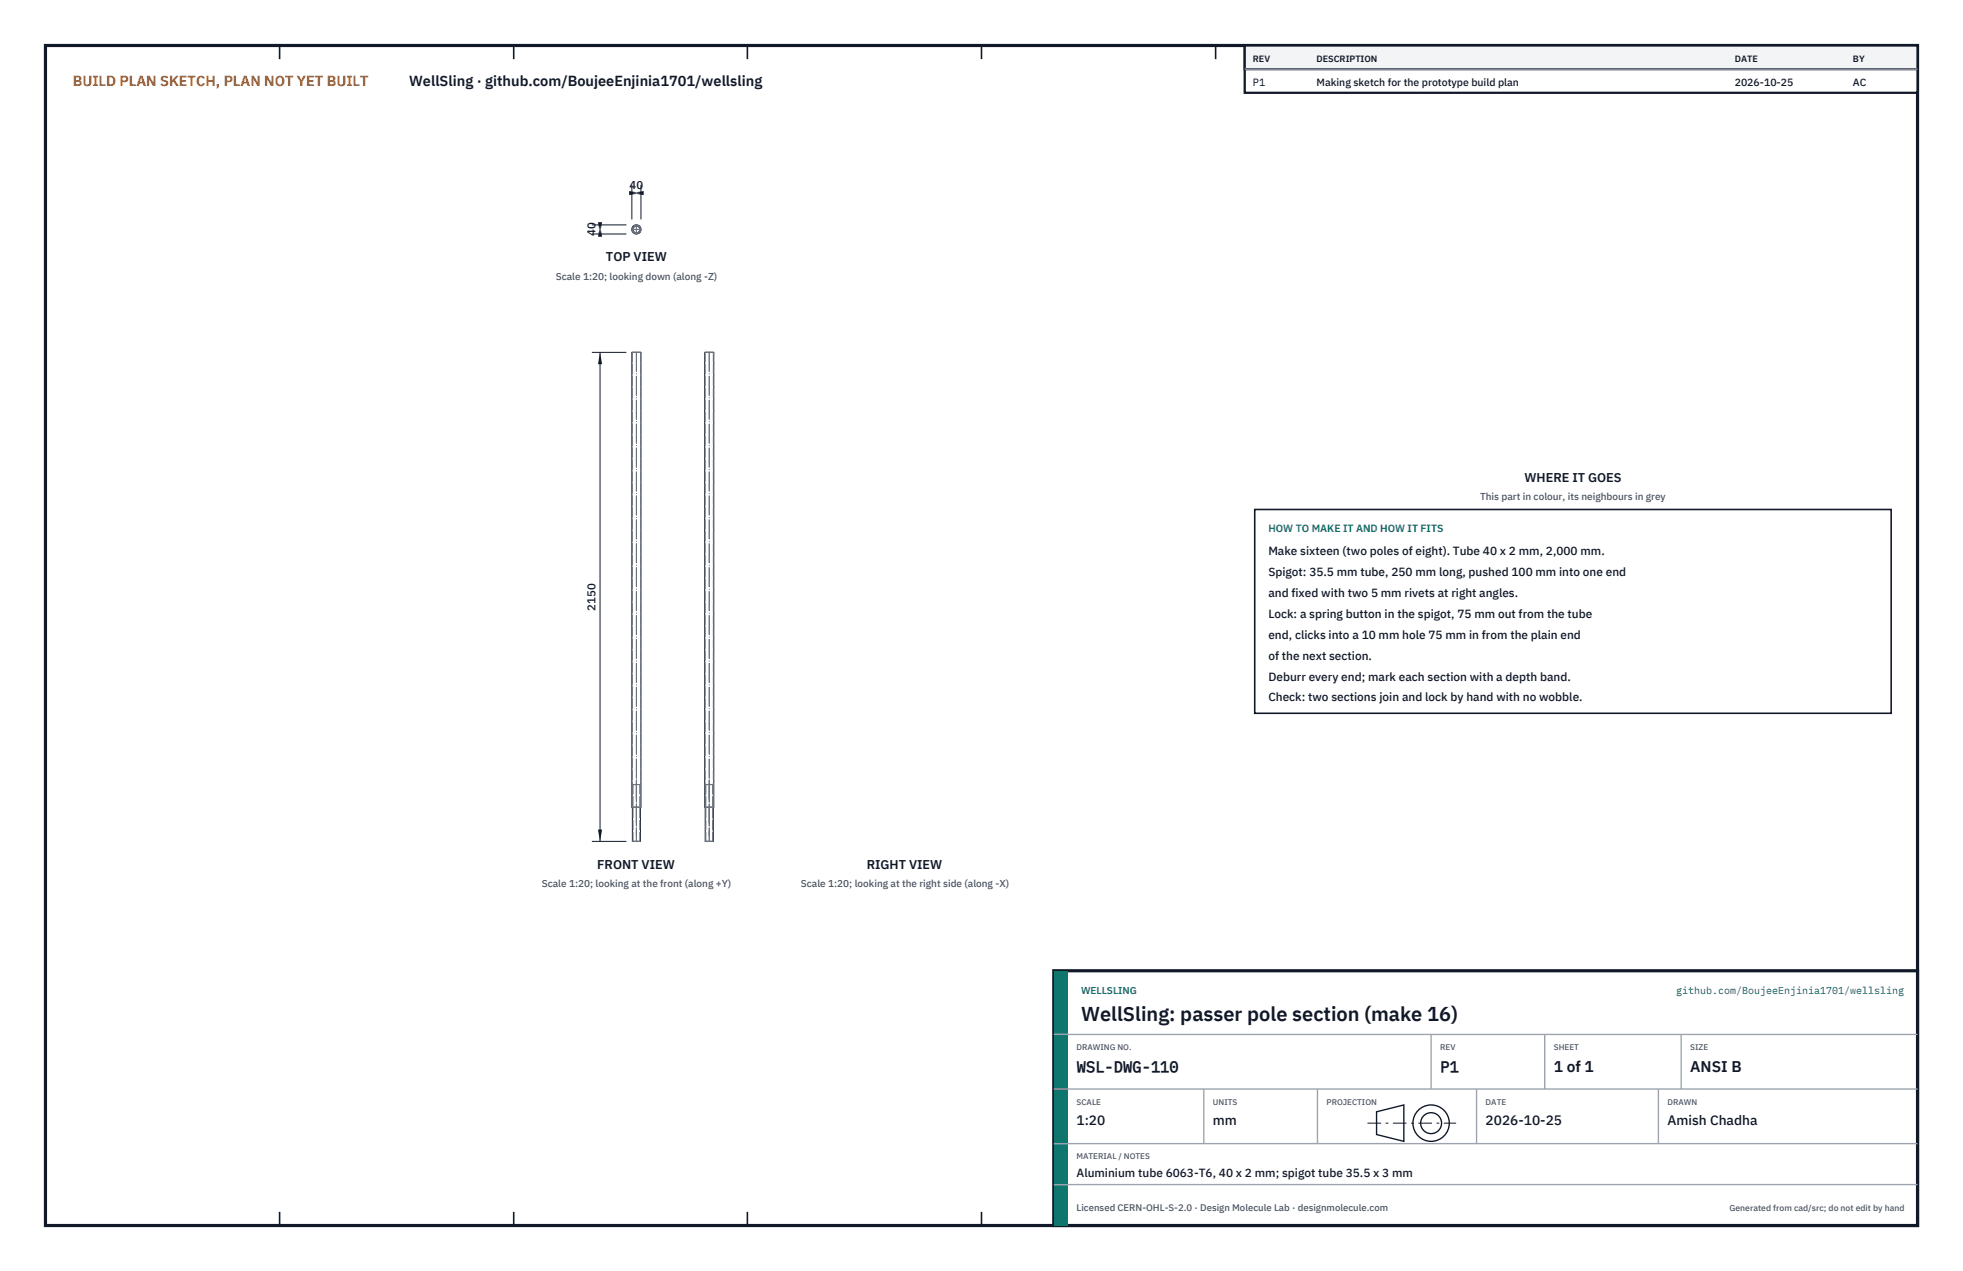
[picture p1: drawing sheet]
<svg xmlns="http://www.w3.org/2000/svg" width="432mm" height="279mm" viewBox="0 0 432 279" stroke-linecap="round" stroke-linejoin="round" font-family="sans-serif">
<defs><g id="words">
<text font-size="4.4" fill="#111827" x="237.8" y="224.4">WellSling: passer pole section (make 16)</text>
<g font-size="3.4" fill="#111827">
<text x="236.8" y="235.6">WSL-DWG-110</text>
<text x="316.8" y="235.6">P1</text>
<text x="341.8" y="235.6">1 of 1</text>
<text x="371.8" y="235.6">ANSI B</text>
</g>
<text font-size="3.2" fill="#b45309" x="16" y="19">BUILD PLAN SKETCH, PLAN NOT YET BUILT</text>
<text font-size="3.2" fill="#111827" x="90" y="19">WellSling · github.com/BoujeeEnjinia1701/wellsling</text>
<g font-size="3" fill="#111827">
<text x="236.8" y="247.2">1:20</text>
<text x="266.8" y="247.2">mm</text>
<text x="326.8" y="247.2">2026-10-25</text>
<text x="366.8" y="247.2">Amish Chadha</text>
</g>
<g font-size="2.8" fill="#111827">
<text x="133.3" y="57.5">TOP VIEW</text>
<text x="335.3" y="106">WHERE IT GOES</text>
<text x="131.4" y="191">FRONT VIEW</text>
<text x="190.7" y="191">RIGHT VIEW</text>
</g>
<g font-size="2.6" fill="#111827">
<text x="279" y="122">Make sixteen (two poles of eight). Tube 40 x 2 mm, 2,000 mm.</text>
<text x="279" y="126.6">Spigot: 35.5 mm tube, 250 mm long, pushed 100 mm into one end</text>
<text x="279" y="131.2">and fixed with two 5 mm rivets at right angles.</text>
<text x="279" y="135.8">Lock: a spring button in the spigot, 75 mm out from the tube</text>
<text x="279" y="140.4">end, clicks into a 10 mm hole 75 mm in from the plain end</text>
<text x="279" y="145">of the next section.</text>
<text x="279" y="149.6">Deburr every end; mark each section with a depth band.</text>
<text x="279" y="154.2">Check: two sections join and lock by hand with no wobble.</text>
<text x="236.8" y="258.8">Aluminium tube 6063-T6, 40 x 2 mm; spigot tube 35.5 x 3 mm</text>
</g>
<g font-size="2.5" fill="#111827">
<text x="138.5" y="41.4">40</text>
<text x="131" y="51.9" transform="rotate(-90 131 51.9)">40</text>
<text x="131" y="134.2" transform="rotate(-90 131 134.2)">2150</text>
</g>
<g font-size="2.3" fill="#111827">
<text x="275.6" y="18.8">P1</text>
<text x="289.6" y="18.8">Making sketch for the prototype build plan</text>
<text x="381.6" y="18.8">2026-10-25</text>
<text x="407.6" y="18.8">AC</text>
</g>
<text font-size="2.3" fill="#0f766e" x="279" y="117">HOW TO MAKE IT AND HOW IT FITS</text>
<g font-size="2.2" fill="#4b5563">
<text x="122.2" y="61.4">Scale 1:20; looking down (along -Z)</text>
<text x="325.6" y="110">This part in colour, its neighbours in grey</text>
<text x="119.2" y="195">Scale 1:20; looking at the front (along +Y)</text>
<text x="176.2" y="195">Scale 1:20; looking at the right side (along -X)</text>
</g>
<g font-size="2.2" fill="#0f766e">
<text x="237.8" y="218.4">WELLSLING</text>
<text x="368.7" y="218.4">github.com/BoujeeEnjinia1701/wellsling</text>
</g>
<text font-size="2.1" fill="#4b5563" x="236.8" y="266.2">Licensed CERN-OHL-S-2.0 · Design Molecule Lab · designmolecule.com</text>
<g font-size="2" fill="#111827">
<text x="275.6" y="13.6">REV</text>
<text x="289.6" y="13.6">DESCRIPTION</text>
<text x="381.6" y="13.6">DATE</text>
<text x="407.6" y="13.6">BY</text>
</g>
<text font-size="1.9" fill="#4b5563" x="380.4" y="266.2">Generated from cad/src; do not edit by hand</text>
<g font-size="1.8" fill="#4b5563">
<text x="236.8" y="230.8">DRAWING NO.</text>
<text x="316.8" y="230.8">REV</text>
<text x="341.8" y="230.8">SHEET</text>
<text x="371.8" y="230.8">SIZE</text>
<text x="236.8" y="242.8">SCALE</text>
<text x="266.8" y="242.8">UNITS</text>
<text x="291.8" y="242.8">PROJECTION</text>
<text x="326.8" y="242.8">DATE</text>
<text x="366.8" y="242.8">DRAWN</text>
<text x="236.8" y="254.8">MATERIAL / NOTES</text>
</g>
</g></defs>
<path d="M10 10h411.8v259.4h-411.8z" fill="none" stroke="#111827" stroke-width=".7" stroke-linecap="butt"/>
<g fill="none" stroke="#111827" stroke-width=".35">
<path d="M61.5 10v3M113 10v3M164.4 10v3M215.9 10v3M267.4 10v3M318.9 10v3M370.3 10v3M61.5 266.4v3M113 266.4v3M164.4 266.4v3M215.9 266.4v3M267.4 266.4v3"/>
<path d="M318.9 266.4v3M370.3 266.4v3"/>
</g>
<g fill="none" stroke="#111727" stroke-width=".22">
<path d="M139 77.5h2v100h-2zM155 77.5h2v100h-2zM139.1 177.5v7.5h1.8v-7.5M155.1 177.5v7.5h1.8v-7.5"/>
<circle cx="140" cy="50.4" r="1.01"/>
<circle cx="140" cy="50.4" r=".91"/>
<circle cx="140" cy="50.4" r=".89"/>
<circle cx="140" cy="50.4" r=".74"/>
</g>
<g fill="none" stroke="#6a7180" stroke-width=".22" stroke-dasharray="2.1 .5">
<path d="M139 77.5h2M139.1 77.5h1.8M139.1 77.5v100M140.9 77.5h-1.8M140.9 77.5v100M155 77.5h2M155.1 77.5h1.8M155.1 77.5v100M156 77.5h-.9M156.9 77.5h-.9M156.9 77.5v100M139 177.5h2"/>
<path d="M139.1 177.5h1.8M139.1 172.5h1.8M139.1 172.5v5M139.3 172.5h1.4M139.3 172.5v12.5M140.7 172.5h-1.4M140.7 172.5v12.5M140.9 172.5v5M140.9 172.5h-1.8M140.9 177.5h-1.8M155 177.5h2M155.1 177.5h1.8"/>
<path d="M155.1 172.5h1.8M155.1 172.5v5M155.3 172.5h1.4M155.3 172.5v12.5M156 177.5h-.9M156 172.5h-.9M156 172.5h-.7M156.7 172.5h-.7M156.7 172.5v12.5M156.9 172.5h-.9M156.9 172.5v5M156.9 177.5h-.9"/>
<path d="M139.1 185h1.8M139.3 185h1.4M140.7 185h-1.4M155.1 185h1.8M155.3 185h1.4M156 185h-.7M156.7 185h-.7"/>
<circle cx="140" cy="50.4" r="1.01"/>
<circle cx="140" cy="50.4" r=".91"/>
<circle cx="140" cy="50.4" r=".89"/>
<circle cx="140" cy="50.4" r=".74"/>
</g>
<path d="M139 50.4h2M139.1 50.4h1.8M140 51.4v-2M140 51.4v-1.9M140 77.5v106.3M140 77.5v106.2M156 77.5v106.3M156 77.5v106.2M140 171.5v13.5M140 171.4v13.6M156 171.5v13.5M156 171.4v13.6" fill="none" stroke="#6a7180" stroke-width=".22" stroke-dasharray="4.2 .5 0 .5"/>
<path d="M139 40.6v7.6M139 42.4h2M141 40.6v7.6" fill="none" stroke="#111827" stroke-width=".22"/>
<path d="M139 42.4l2.6-.4v.9zM138.4 42v.9l2.6-.5z" fill="#111827"/>
<path d="M130.2 49.4h7.6M130.2 51.4h7.6M132 49.4v2" fill="none" stroke="#111827" stroke-width=".22"/>
<path d="M132 49.4l-.5 2.6h.9zM131.5 48.8h.9l-.4 2.6z" fill="#111827"/>
<path d="M130.2 77.5h7.6M132 77.5v107.5M130.2 185h7.6" fill="none" stroke="#111827" stroke-width=".22"/>
<path d="M132 77.5l-.5 2.6h.9zM131.5 182.4h.9l-.4 2.6z" fill="#111827"/>
<path d="M276 112h140v44.8h-140z" fill="#fff" stroke="#111827" stroke-width=".35"/>
<path d="M273.8 10h148v10.4h-148z" fill="#fff" stroke="#111827" stroke-width=".5"/>
<path d="M273.8 10h148v5.2h-148z" fill="#f3f4f6" stroke="#111827" stroke-width=".5"/>
<path d="M273.8 15.2h148" fill="none" stroke="#9ca3af" stroke-width=".3"/>
<path d="M231.8 213.4h190v56h-190z" fill="#fff" stroke="#111827" stroke-width=".7" stroke-linecap="butt"/>
<path d="M231.8 213.4h3v56h-3z" fill="#0f766e"/>
<path d="M231.8 227.4h190M231.8 239.4h190M264.8 239.4v12M289.8 239.4v12M314.8 227.4v12M324.8 239.4v12M339.8 227.4v12M364.8 239.4v12M369.8 227.4v12M231.8 251.4h190M231.8 260.4h190" fill="none" stroke="#9ca3af" stroke-width=".3"/>
<g fill="none" stroke="#111827" stroke-width=".3">
<path d="M302.8 244.4l6-1.5v8l-6-1.5z"/>
<circle cx="314.8" cy="246.9" r="4"/>
<circle cx="314.8" cy="246.9" r="2.3"/>
</g>
<path d="M300.8 246.9h19.5" fill="none" stroke="#111827" stroke-width=".22" stroke-dasharray="3 1 .6 1" stroke-linecap="butt"/>
<use href="#words"/>
</svg>
